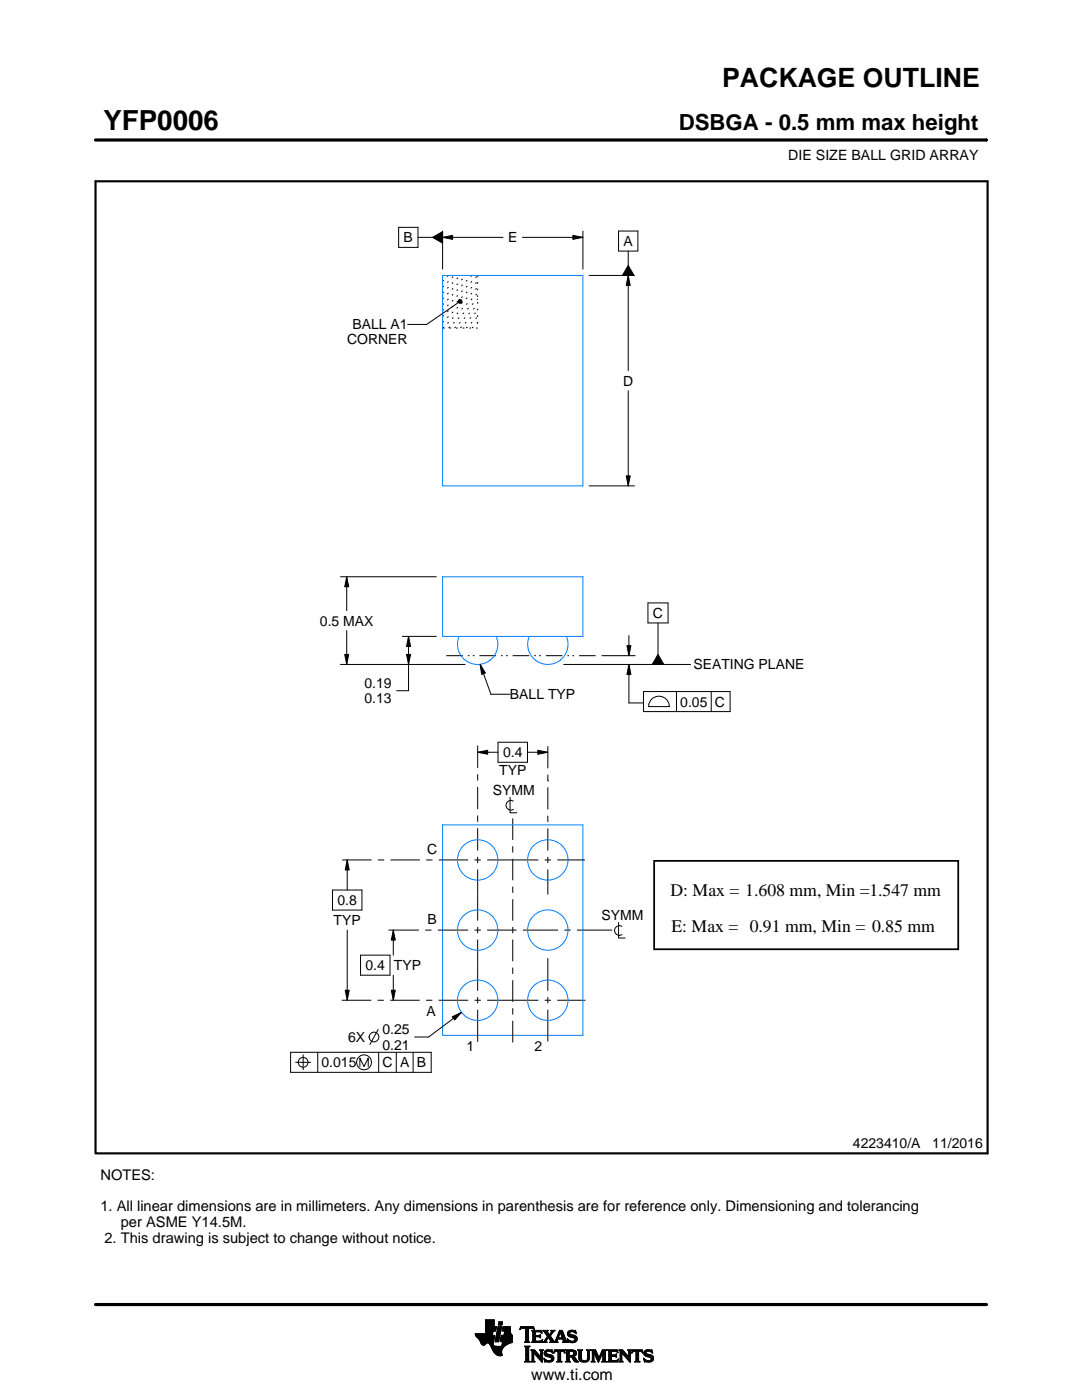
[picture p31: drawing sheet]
<svg xmlns="http://www.w3.org/2000/svg" width="216mm" height="279mm" viewBox="0 0 216 279" stroke-linecap="round" stroke-linejoin="round" font-family="sans-serif">
<defs><g id="words">
<text font-size="5.5" x="20.6" y="26">YFP0006</text>
<text font-size="5.3" x="144.1" y="17.4">PACKAGE OUTLINE</text>
<text font-size="4.4" x="135.4" y="26">DSBGA - 0.5 mm max height</text>
<g font-size="3.5">
<text x="133.8" y="178.9">D: Max = 1.608 mm, Min =1.547 mm</text>
<text x="134" y="185.9">E: Max = 0.91 mm, Min = 0.85 mm</text>
</g>
<text font-size="3.2" x="106" y="275.3">www.ti.com</text>
<g font-size="2.9">
<text x="20" y="235.5">NOTES:</text>
<text x="20" y="241.8">1. All linear dimensions are in millimeters. Any dimensions in parenthesis are for reference only. Dimensioning and tolerancing</text>
<text x="24.1" y="244.9">per ASME Y14.5M.</text>
<text x="20.8" y="248.1">2. This drawing is subject to change without notice.</text>
</g>
<g font-size="2.8">
<text x="157.3" y="32">DIE SIZE BALL GRID ARRAY</text>
<text x="80.5" y="48.4">B</text>
<text x="101.4" y="48.4">E</text>
<text x="124.4" y="49.1">A</text>
<text x="70.3" y="65.7">BALL A1</text>
<text x="69.3" y="68.7">CORNER</text>
<text x="124.3" y="77">D</text>
<text x="63.8" y="124.9">0.5 MAX</text>
<text x="130.3" y="123.3">C</text>
<text x="72.7" y="137.3">0.19</text>
<text x="138.4" y="133.5">SEATING PLANE</text>
<text x="72.7" y="140.3">0.13</text>
<text x="101.8" y="139.6">BALL TYP</text>
<text x="135.7" y="141">0.05 C</text>
<text x="99.6" y="154.6">TYP</text>
<text x="100.4" y="151.1">0.4</text>
<text x="98.3" y="158.7">SYMM</text>
<text x="85.2" y="170.4">C</text>
<text x="66.6" y="184.6">TYP</text>
<text x="67.3" y="180.6">0.8</text>
<text x="85.3" y="184.5">B</text>
<text x="120" y="183.7">SYMM</text>
<text x="72.9" y="193.6">0.4 TYP</text>
<text x="85.1" y="202.7">A</text>
<text x="69.4" y="208">6X</text>
<text x="76.3" y="206.5">0.25</text>
<text x="76.3" y="209.5">0.21</text>
<text x="93.1" y="209.8">1</text>
<text x="106.7" y="209.8">2</text>
<text x="64.2" y="213">0.015</text>
<text x="76.3" y="213">C A B</text>
<text x="170.2" y="229.2">4223410/A</text>
<text x="186" y="229.2">11/2016</text>
</g>
</g></defs>
<g fill="none" stroke="#000" stroke-width=".2">
<path d="M19.1 27.9h177.7M196.8 27.7v.5M79.5 45.4h3.9v4h-3.9zM83.4 47.4h2.9M86.3 47.4l2-1.2v2.3zM88.3 47.4l2-.4v.8zM88.3 46.1v7.6M88.3 47.4h12.1M91.4 60l.3-.2h.3l.2 .4-.2 .3h-.3l-.3-.2zM104.2 47.4h12.1M114.3 47l2 .4-2 .4zM116.3 46.1v7.6"/>
<path d="M117.6 55h9M123.4 46.1h3.9v4h-3.9zM125.4 55l.4 2h-.8zM125.4 50.1v2.9M125.4 55v19M125.4 53l1.1 2h-2.3zM91.5 60.4l-6.4 4.3h-3.8M125.4 78v19M117.6 97h9M125 95h.8l-.4 2zM67.9 115.1h19.2M69.2 115.1l.4 2h-.8z"/>
<path d="M69.2 115.1v6.8M67.9 132.6h24.9M68.8 130.6h.8l-.4 2zM69.2 125.9v6.7M80.3 127h6.8M81.1 130.6h.8l-.4 2zM81.5 127l.4 2h-.8zM81.5 127v10.8h-2.4M95.8 132.6l1.1 1.7-.8 .3zM95.8 132.6l2.2 6h3.8M112.5 132.6h25.3M120.1 130.9h6.6"/>
<path d="M125.1 128.9h.8l-.4 2zM125.5 132.6l.4 2h-.8zM125.5 132.6v7.7h2.8M125.5 126.9v4M128.4 138h17.3v4h-17.3zM129.3 120.3h4v4h-4zM129.8 139.8a2.08 2.08 0 0 1 2.3-.8 2.08 2.08 0 0 1 1.5 2h-4.2l.1-.6zM131.3 124.3v6.3M131.3 130.6l1.2 2h-2.4zM135 138v4M141.9 138v4M95.3 150.1l2-.4v.8z"/>
<path d="M95.3 148.8v4.5M95.3 154.5v1.3M95.3 157v4.5M95.3 150.1h4.1M99.4 148.1h5.9v4h-5.9zM101.8 159.1v3.1h1.3M102.4 159.9a.98 .98 0 0 0-1.5 .8 .98 .98 0 0 0 1.5 .8M105.3 150.1h4M107.3 149.7l2 .4-2 .4zM109.3 155.9h.1M109.3 148.9v4.4M109.3 154.6v1.3"/>
<path d="M109.3 157.1v4.4M66.3 177.6h5.9v4h-5.9zM68.3 171.6h5.8M69.3 171.6l.4 2h-.8zM69.3 171.6v6M75.4 171.6h1.3M77.9 171.6h5.9M85 171.6h1.3M87.6 171.6h5.8M94.7 171.6h1.2M95.3 162.8v1.2M95.3 165.3v4.4"/>
<path d="M95.3 171v1.2M95.3 173.5v10.2M97.2 171.6h5M102.3 163.3v4.3M102.3 168.9v1.2M102.3 171.4v4.3M102.3 176.9v1.3M102.3 179.5v4.2M102.3 171.6h5.1M108.7 171.6h1.2M109.3 162.8v1.3M109.3 165.3v4.4"/>
<path d="M109.3 171v1.2M109.3 173.5v5M111.2 171.6h5.5M68.2 199.6h5.9M68.9 197.6h.8l-.4 2zM69.3 185.6v14M71.9 190.6h5.9v4h-5.9zM75.3 199.6h1.3M77.5 185.6h6.1M77.9 199.6h5.9M78.1 197.6h.8l-.4 2zM78.5 185.6l.4 2h-.8z"/>
<path d="M78.5 185.6v5M78.5 194.6v5M84.8 185.6h1.3M85 199.6h1.3M87.4 185.6h6M87.5 199.6h5.9M94.7 199.6h1.2M94.7 185.6h1.2M95.3 185v1.2M95.3 187.5v10.2M95.3 199v1.2M97.2 185.6h5.9"/>
<path d="M97.2 199.6h10.2M102.3 185v1.2M102.3 187.5v4.3M102.3 193.1v1.3M102.3 195.6v4.3M104.3 185.6h7.1M108.7 199.6h1.2M109.3 191.2v6.5M109.3 199v1.2M111.2 199.6h5.6M112.6 185.6h1.3M115.1 185.6h7.1"/>
<path d="M123.4 184.1v3.1h1.4M124.1 184.9a.98 .98 0 0 0-1.5 .8 .98 .98 0 0 0 1.5 .8M58 210h28v4h-28zM59 212h3M60.5 210.5v3M63.4 210v4M71.8 212.8v-1.6l.8 1.6 .9-1.6v1.6M75.5 205.5l-1.7 3M75.6 210v4M79.1 210v4M82.4 210v4M90.3 202.9l1.8-.9-1.4 1.6z"/>
<path d="M92.1 202l-6.6 5h-2.8M95.3 201.5v6.4M102.3 201.2v1.3M102.3 203.7v4.4M109.3 201.5v6.4M94.8 266.2h3.5M94.8 266.3h3.5M94.9 266.4h3.3M94.9 266.5h3.8l-.2 1.2M94.9 266.5h3.8M95 266.6h3.7M95 266.7h3.7"/>
<path d="M95.1 266.8h3.6M95.2 266.9h3.4M95.3 267h3.3M95.4 267.1h3.2M95.5 267.2h3.1M95.6 267.3h3M95.7 267.4h2.8M95.7 267.5h2.8M95.8 267.6h2.7M95.8 267.7h2.7M95.9 267.8h2.6M95.9 267.9h2.5"/>
<path d="M95.9 268h2.5M96 268h1.1M96 268.1h1M96.1 268.2h.8M96.1 268.3h.7M96.2 268.4h.6M96.3 268.4h.4M96.9 266.1h1.4M96.9 266h1.4M96.9 265.9h1.4M96.9 265.8h1.5M96.9 265.7h1.5"/>
<path d="M96.9 264.7l2.2 .1-.2 .9h-.5l-.2 .8M96.9 265.6h2M96.9 265.5h2M96.9 265.4h2M96.9 265.3h2.1M96.9 265.2h2.1M96.9 265.1h2.1M96.9 265h2.1M96.9 264.9h2.1M96.9 264.8h2.2M96.9 264.6h1.7M96.9 264.5h1.7"/>
<path d="M96.9 264.4h1.7M96.9 264.3h1.7M96.9 264.2h1.7M96.9 264.1h1.7M96.9 264h1.7M96.9 263.9h1.7M96.9 263.8h1.7M96.9 263.7h1.7M96.9 263.6h1.7M96.9 263.5h1.7M96.9 263.4h1.7M97.5 268h.9"/>
<path d="M97.6 268.1h.8M97.7 268.2h.7M97.7 268.3h.7M97.8 268.4h.6M97.9 268.5h.6M97.9 268.6h.7M98 268.7h1.1M98 268.8h2.6M98 268.8h2.5M98.1 268.9h2.3M98.1 269h2.3M98.1 269.1h2.2"/>
<path d="M98.2 269.2h2.1M98.2 269.2h2M98.2 269.3h2M98.3 269.4h1.9M98.3 269.5h1.8M98.4 269.6h1.7M98.4 268v.4l.3 .2 2 .1M98.5 269.7h1.6M98.5 267.7l-.1 .3M98.5 269.8h1.6M98.6 269.9h1.5M98.6 264.8v-1.4h-1.7v2.8h-2.1l.1 .3 .7 .8 .7 1.1 .3 .1 .6-.5 .4 .1 1 1.8 .8 .6h.8l-.1-1 .8-1"/>
<path d="M98.6 270h1.5M98.7 270h1.4M98.8 270.1h1.3M98.8 267.7h.7M98.8 267.6h.7M98.8 267.5h.7M98.9 270.2h1.2M98.9 267.4h.7M98.9 267.3h.7M98.9 267.2h.7M98.9 267.1h.7M98.9 267h.7"/>
<path d="M98.9 270.3h1.3M99 266.9h.6M99 266.9h.7M99 266.8h.7M99 266.7h.7M99 266.6h.7M99 266.5h.7M99.1 270.4h1.1M99.1 266.4h.7M99.1 266.3h.7M99.1 266.2h.7M99.1 266.1h.7"/>
<path d="M99.1 266h.7M99.2 265.9h.7M99.2 265.8h.7M99.2 270.4h1M99.2 265.7h.7M99.2 265.6h.7M99.2 265.5h.7M99.3 265.4h.6M99.3 265.4h.7M99.3 265.3h.7M99.3 265.2h.7M99.3 265.1h.7"/>
<path d="M99.3 265h.7M99.4 270.5h.8M99.4 264.9h.7M99.4 264.8h.7M99.4 264.8h.7l-.6 3h-.7zM99.4 264.5l.2-.7h.7l-.2 .7h-.7M99.5 264.4h.6M99.5 264.3h.7M99.5 264.2h.7M99.5 264.1h.7M99.5 264h.7M99.5 263.9h.7"/>
<path d="M99.6 263.8h.7M99.8 270.6h.1M99.8 267.7h2.4M99.8 267.6h2.4M99.8 267.5h2.4M99.9 267.4h2.3M99.9 267.3h2.3M99.9 267.2h2.3M99.9 267.1h2.3M99.9 267h2.3M99.9 266.9h2.3M100 266.9h2.2"/>
<path d="M100 266.8h2.2M100 266.7h2.2M100 266.6h2.2M100 266.5h2.2M100.1 268.6h.7M100.2 268.5h.7M100.2 268.4h.8M100.2 268.4h.9M100.2 268.3h1M100.2 268.2h1.2M100.2 265.6h1.6M100.2 268.1h1.4"/>
<path d="M100.2 265.5h1.6M100.2 268h1.6M100.3 265.4h1.5M100.3 268h1.7M100.3 267.9h1.9M100.3 265.3h1.5M100.3 267.8h1.9M100.3 265.2h1.5M100.3 265.1h1.5M100.3 265h1.5M100.4 264.9h1.4M100.4 264.8h1.4"/>
<path d="M100.6 266.5l.1-.8h-.5l.2-.9h1.4l.1 1.1 .3 .6v1.4l-1.3 .6M100.6 266.4h1.5M100.6 266.3h1.4M100.6 266.2h1.4M100.6 266.1h1.3M100.7 266h1.2M100.7 265.9h1.2M100.7 265.8h1.1M100.7 265.7h1.1M102.2 266.5h-2.2l-.2 1.1 .5 .2-.2 .9M103.7 265.3h.1M103.8 265.2h.2"/>
<path d="M103.8 265h2.8M103.8 264.9h2.7M103.9 264.8h2.6M104.7 267.8h1M104.7 271.8h1.1M104.7 268.7h1M104.8 267.7h.7M104.8 271.7h.8M104.9 265.2h.6M104.9 268.9h.6M104.9 267.6h.6M104.9 267.5l-.2 .3"/>
<path d="M104.9 267.5h.6M104.9 267.4h.6M104.9 267.3h.6M104.9 267.2h.6M104.9 267.1h.6M104.9 267h.6M104.9 266.8h.6M104.9 266.7h.6M104.9 266.6h.6M104.9 266.5h.6M104.9 266.4h.6M104.9 266.3h.6"/>
<path d="M104.9 266.2h.6M104.9 266.1h.6M104.9 265.9h.6M104.9 265.8h.6M104.9 265.7h.6M104.9 265.6h.6M104.9 265.5h.6M104.9 265.4h.6M104.9 265.3h.6M104.9 271.5h.6M104.9 269h.6M104.9 271.4h.6"/>
<path d="M104.9 271.4v-2.4l-.2-.4h1.1l-.3 .4v2.4M104.9 271.4l-.2 .4h1.1l-.3-.4M104.9 271.3h.6M104.9 271.2h.6M104.9 271.1h.6M104.9 271h.6M104.9 270.9h.6M104.9 270.8h.6M104.9 270.6h.6M104.9 270.5h.6M104.9 270.4h.6M104.9 270.3h.6"/>
<path d="M104.9 270.2h.6M104.9 270.1h.6M104.9 270h.6M104.9 269.9h.6M104.9 269.8h.6M104.9 269.6h.6M104.9 269.5h.6M104.9 269.4h.6M104.9 269.3h.6M104.9 269.2h.6M104.9 269.1h.6M105.5 267.5l.2 .3"/>
<path d="M105.5 267.5v-2.3l.7-.1 .4 .3-.1-.6h-2.6l-.1 .6 .4-.3 .7 .1v2.3M105.7 267.8h-1M105.9 271.8h.8M105.9 269.4h.8M106.1 269.5h.7M106.1 267.8h2M106.1 271.7h.5M106.2 269.6h.7M106.2 271.5h.3M106.2 265.6h1.8M106.2 269.8h.8M106.2 271.4h.3"/>
<path d="M106.2 271.4l-.3 .4h.8l-.2-.4M106.2 271.3h.3M106.2 271.2h.3M106.2 271.1h.3M106.2 271h.3M106.2 270.9h.3M106.2 270.8h.3M106.2 270.6h.3M106.2 270.5h.3M106.2 270.4h.3M106.2 270.3h.3M106.2 270.2h.3"/>
<path d="M106.2 270.1h.3M106.2 270h1M106.2 269.9h.9M106.2 269.8v1.6M106.2 269.8l-.3-.4h.8l1.2 1.4M106.3 267.7h1.8M106.3 265.7h1.8M106.3 267.6h.6M106.3 265.8h.6M106.3 267.5l-.2 .3M106.3 267.5h.5M106.3 267.4h.5"/>
<path d="M106.3 267.3h.5M106.3 267.2h.5M106.3 267.1h.5M106.3 267h.5M106.3 266.8h.5M106.3 266.7h1.6M106.3 266.6h1.6M106.3 266.5h.5M106.3 266.4h.5M106.3 266.3h.5M106.3 266.2h.5M106.3 266.1h.5"/>
<path d="M106.3 265.9h.5M106.4 265.2h.2M106.5 270h.1M106.5 270v1.4M106.5 265.3h.1M106.6 270.1h.7M106.7 270.2h.7M106.8 270.3h.7M106.8 265.9l.2-.1h.6l.6 .2-.2-.5h-1.9l.2 .3v1.7M106.8 265.9v.6h.8l.3-.2v.7M106.9 270.4h.7M107 270.5h.7"/>
<path d="M107.1 270.6h.7M107.2 270.8h1M107.3 270.9h.9M107.4 271h.8M107.5 271.1h.7M107.6 271.2h.6M107.6 266.5h.3M107.7 271.3h.5M107.7 269.4h.7M107.7 266.8h.2M107.7 267.6h.5M107.8 266.4h.1"/>
<path d="M107.8 271.4h.4M107.8 267h.1M107.8 265.8h.3M107.8 269.5h.5M107.9 271.5h.3M107.9 269.6h.3M107.9 267l-.3-.2h-.8l.1 .8h.9l.5-.2M107.9 269.8h.3M107.9 270.6h.3M107.9 270.5h.3M107.9 270.4h.3M107.9 270.3h.3"/>
<path d="M107.9 270.2h.3M107.9 270.1h.3M107.9 270h.3M107.9 269.9h.3M107.9 269.8v1M107.9 269.8l-.2-.4h.7l-.2 .4M108 271.7h.2M108 265.9h.1M108 267.5h.2M108.1 271.8h.1M108.1 266.1h.1M108.2 267.4h.1"/>
<path d="M108.2 269.8v2.1l-1.7-1.9M108.2 267.8h.9M108.3 267.4l-.2 .5-2-.1M108.3 265.6h1M108.5 267.7h.5M108.5 271.1l.8 .4h.5l.2-.1-.1-.4-1-.4-.3-.3 .1-.7 .7-.2 .6 .1 .2-.1 .1 .6-.9-.3-.3 .1-.1 .3 1.3 .4 .2 .6M108.5 271.1h.1M108.5 265.7h.7M108.5 271.2h.2M108.6 271.3h.2M108.6 270.1h.4M108.6 270h.4"/>
<path d="M108.6 270.2h.6M108.6 267.6h.4M108.6 271.4h.4M108.6 269.9h.4M108.6 270.3h1M108.6 265.8h.7M108.6 271.5h.8M108.6 269.8h.5M108.7 271.7h1.5M108.7 270.4h1.3M108.7 267.5h.3M108.7 271.8h.1"/>
<path d="M108.7 265.9h.6M108.7 269.6h1.5M108.8 267.4h.3M108.8 270.5h1.5M108.8 266.1h.6M108.8 269.5h1.4M108.8 267.3h.4M108.9 266.2h.6M108.9 267.2h.4M108.9 266.3h.6M108.9 270.6h1.5M109 267.1h.3"/>
<path d="M109 266.4h1M109.1 271.8h.9M109.1 269.4h.7M109.1 267h.9M109.1 266.5h.8M109.1 267.8h-.9M109.2 266.8h.8M109.2 266.6h.6M109.2 266.7h.7M109.2 266.7l-.6 .9-.4 .2M109.3 270.8h1.1M109.5 267.1h.6"/>
<path d="M109.6 267.2h.6M109.7 271.5h.7M109.7 267.3h.6M109.7 267.8l.2-.2-.5-.7-.4 .8 .1 .1M109.7 267.8h1.6M109.7 266.3h.4M109.7 267.4h.6M109.8 270.9h.7M109.8 266.2h.3M109.8 266.6l.9 1.2 1-2.3h.5l.8 2.1 .3 .2M109.8 267.5h.6M109.9 266.1h.3"/>
<path d="M109.9 269.8h.4M109.9 267.6h.6M109.9 267.7h.7M109.9 271.4h.5M109.9 265.9h.4M110 271h.5M110 265.6h.7M110 265.9l-.4 .5-.4-.6 .2-.3h-1.1l.9 1.2M110 265.9l.1-.2-.2-.2h.8l-.9 1.1M110 271.3h.5M110 265.8h.4M110 271.1h.5"/>
<path d="M110 271.2h.5M110.1 269.4h.1M110.1 265.7h.4M110.1 269.9h.2M110.2 270h.1M110.5 270h.1M110.5 269.9h.2M110.5 271.1l-.2 .5-.8 .3-.6-.2-.2 .1-.2-.7M110.5 269.8h.3M110.6 269.6h2.1M110.6 269.5h2M110.6 269.4h2"/>
<path d="M110.7 267.7h.5M110.8 267.6h.4M110.9 267.5h.3M110.9 267.4h.3M111 267.3h.3M111 267.2h1.8M111 267.1h1.8M111.1 267h.3M111.1 271.8h1M111.1 266.8h.4M111.2 266.7h.3M111.2 267.5l.1-.2h1l.1 .2"/>
<path d="M111.2 267.5v.3h.1M111.2 266.6h.3M111.3 266.5h.3M111.3 271.7h.6M111.3 266.4h.3M111.3 271.5h.6M111.3 267.8h-1.6M111.3 269.8h.6M111.4 266.3h.3M111.4 271.4h.5M111.4 271.4l-.1-1.7h-.4l-.4 .4 .2-.7h1.9l.1 .7-.3-.4h-.5v1.7M111.4 270.5h.5"/>
<path d="M111.4 270.4h.5M111.4 270.3h.5M111.4 270.2h.5M111.4 270.1h.5M111.4 270h.5M111.4 269.9h.5M111.4 271.4l-.3 .4h1l-.2-.4M111.4 271.3h.5M111.4 271.2h.5M111.4 271.1h.5M111.4 271h.5M111.4 270.9h.5"/>
<path d="M111.4 270.8h.5M111.4 270.6h.5M111.4 266.2h.3M111.4 266.1h.4M111.5 265.9h.9M111.5 265.8h.8M111.6 265.7h.7M111.6 265.6h.6M111.8 265.9l.4 1.1h-.8zM111.9 266.1h.5M111.9 266.2h.5M111.9 266.3h.6"/>
<path d="M112 266.4h.5M112 266.5h.6M112.1 266.6h.5M112.1 266.7h.6M112.1 266.8h.6M112.2 267h.5M112.2 267.8h1.1M112.3 267.3h.6M112.3 267.4h.6M112.4 267.5h.6M112.4 267.5v.3h-.2M112.4 269.8h.3"/>
<path d="M112.4 267.6h.6M112.4 267.7h.7M112.6 269.9h.1M112.6 270h.2M112.8 271.8h1M112.8 269.4h1.6M113 269.5h1.7M113 271.7h.7M113 269.6h1.9M113 271.5h.6M113 269.8h.6M113 271.4h.6"/>
<path d="M113 271.4l-.2 .4h1l-.2-.4M113 271.3h.6M113 271.2h.6M113 271.1h.6M113 271h.6M113 270.9h.6M113 270.8h1.5M113 270.6h1.6M113 270.5h1.8M113 270.4h.6M113 270.3h.6M113 270.2h.6"/>
<path d="M113 270.1h.6M113 270h.6M113 269.9h.6M113 269.8v1.6M113 269.8l-.2-.4h1.4l.6 .2 .2 .3v.4l-.2 .3-.4 .1M113.2 267.3h.2M113.2 267.4h.3M113.2 266.2h.5M113.2 266.3h.6M113.2 266.1h.5M113.3 267.5h.3M113.3 267.8h-1.1"/>
<path d="M113.3 266.4h.9M113.3 265.9h.4M113.3 267.6h.6M113.3 266.5h1.3M113.3 267.7h1.6M113.3 265.8h.5M113.3 267.8h.2M113.4 266.6h1.5M113.4 265.7h1.5M113.4 265.7l.5-.2 .7 .1 .2-.1 .1 .7-.7-.4h-.4l-.1 .3 .1 .2 .9 .2 .4 .3 .1 .5-.3 .5-.6 .2-.7-.2-.2 .1-.2-.7 .9 .5 .5-.1 .1-.3-.2-.3-1.1-.4-.2-.4zM113.5 266.7h1.5M113.5 265.6h1.4"/>
<path d="M113.6 271.4v-.6h.4l.7 1h.8M113.6 269.9l.1-.2 .7 .2v.4l-.4 .2M113.6 269.9v.6M113.7 267.8h1.1M113.8 266.8h1.3M113.8 265.5h.6M114 268h.4M114.1 270.9h.6M114.2 271h.6M114.2 271.1h.7M114.3 271.2h.6M114.3 267h.8"/>
<path d="M114.3 269.8h.7M114.3 270.4h.6M114.4 271.3h.6M114.4 270.7l1.1 1.1M114.4 270.7h.1M114.4 271.4h.7M114.4 269.9h.6M114.4 270.3h.6M114.5 267.6h.5M114.5 270.2h.5M114.5 270h.5M114.5 265.8h.4"/>
<path d="M114.5 270.1h.5M114.5 271.5h.7M114.6 271.7h.7M114.6 267.1h.6M114.6 267.5h.5M114.7 267.2h.5M114.7 267.4h.5M114.7 265.9h.3M114.7 267.3h.5M114.7 271.8h.8M114.8 266.1h.2M114.9 266.2h.1"/>
<path d="M115.3 269.4h.9M115.4 269.5h.7M115.5 269.6h.5M115.5 269.8h.5M115.5 269.8v1.4l.4 .5 .6 .2 .7-.1 .3-.3 .1-.5M115.5 271h.5M115.5 270.9h.5M115.5 270.8h.5M115.5 270.6h.5M115.5 270.5h.5M115.5 270.4h.5M115.5 270.3h.5"/>
<path d="M115.5 270.2h.5M115.5 270.1h.5M115.5 270h.5M115.5 269.9h.5M115.5 269.8l-.2-.4h.9l-.2 .4M115.5 271.1h.5M115.5 271.2h.5M115.5 271.3h.6M115.6 271.4h.6M115.7 271.5h.8M115.8 271.7h1.5M116 271l.2 .4 .5 .2 .4-.2 .2-.4"/>
<path d="M116 269.8v1.2M116 271.8h1.1M116.8 271.5h.6M117 269.4h.8M117.1 271.4h.4M117.2 269.5h.5M117.2 271.3h.4M117.2 269.6h.4M117.2 271.2h.4M117.2 271.1h.4M117.3 269.8h.3M117.3 271h.3"/>
<path d="M117.3 270.9h.3M117.3 270.8h.3M117.3 270.6h.3M117.3 270.5h.3M117.3 270.4h.3M117.3 270.3h.3M117.3 270.2h.3M117.3 270.1h.3M117.3 270h.3M117.3 269.9h.3M117.6 269.8l.2-.4h-.8l.2 .3 .1 1.3M117.6 269.8v1.2"/>
<path d="M118 271.8h.7M118 269.4h.8M118.1 269.5h.8M118.1 271.7h.5M118.2 269.6h.7M118.2 271.5h.3M118.2 269.8h.8M118.2 271.4h.3M118.2 269.8l-.2-.4h.8l.7 1.6 .7-1.6h.9l-.3 .4M118.2 271.4l-.2 .4h.7l-.2-.4M118.2 271.3h.3M118.2 271.2h.3"/>
<path d="M118.2 271.1h.3M118.2 271h.3M118.2 270.9h.3M118.2 270.8h.3M118.2 270.6h.3M118.2 270.5h.3M118.2 270.4h.3M118.2 270.3h.3M118.2 270.2h.3M118.2 270.1h.3M118.2 270h.9M118.2 269.9h.8"/>
<path d="M118.2 269.8v1.6M118.6 270.1h.5M118.6 270.2h.6M118.7 270.3h.5M118.7 270.4h.6M118.8 270.5h.5M118.8 270.6h.6M118.9 270.8h.5M118.9 270.9h.6M119 271h.8M119 271.1h.8M119.1 271.2h.6"/>
<path d="M119.1 271.3h.6M119.2 271.4h.4M119.2 271.5h.4M119.3 271.7h.2M119.3 271.8h.2M119.6 270.9h.3M119.6 270.8h.3M119.7 270.6h.3M119.7 270.5h.3M119.8 270.4h.3M119.8 270.3h.3M119.9 270.2h.3"/>
<path d="M119.9 270.1h.3M120 270h.8M120 269.9h.8M120 269.8h.8M120.1 271.8h1M120.1 269.6h.7M120.1 269.5h.8M120.2 269.4h.9M120.2 271.7h.7M120.3 271.5h.5M120.3 271.4h.5M120.3 271.4l-.2 .4h1l-.3-.4"/>
<path d="M120.3 271.4v-1.5l-.9 2-.9-2v1.5M120.3 271.3h.5M120.3 271.2h.5M120.3 271.1h.5M120.3 271h.5M120.3 270.9h.5M120.3 270.8h.5M120.3 270.6h.5M120.3 270.5h.5M120.3 270.4h.5M120.3 270.3h.5M120.3 270.2h.5"/>
<path d="M120.3 270.1h.5M120.8 269.8v1.6M121.2 271.8h2M121.2 269.4h1.9M121.4 269.5h1.8M121.4 271.7h1.9M121.5 269.6h1.7M121.5 271.5h1.8M121.5 269.8h.5M121.5 271.4h.5M121.5 269.8l-.3-.4h1.9l.2 .6M121.5 269.9h.5"/>
<path d="M121.5 269.8v1.6M121.5 271.3h.5M121.5 271.2h.5M121.5 271.1h.5M121.5 271h.5M121.5 270.9h.5M121.5 270.8h.5M121.5 270.6h1.5M121.5 270.5h1.5M121.5 270.4h1.5M121.5 270.3h.5M121.5 270.2h.5"/>
<path d="M121.5 270.1h.5M121.5 270h.5M122.6 270.4l.4-.2v.7l-.2-.2h-.8v.7l.2 .1M122.9 270.8h.1M122.9 270.3h.1M123 269.8h.3M123.1 271.4h.3M123.2 269.9h.1M123.3 270h.1M123.3 270l-.4-.3h-.8l-.1 .7M123.3 271.3h.1M123.4 271.2h.1"/>
<path d="M123.4 271.2l-.2 .6h-2l.3-.4M123.4 271.2l-.3 .3h-.4M123.5 271.8h.8M123.5 269.4h.7M123.6 269.5h.7M123.7 271.7h.5M123.7 269.6h.7M123.7 271.5h.4M123.7 269.8h.8M123.7 271.4h.4M123.7 271.4l-.2 .4h.8l-.2-.4M123.7 271.3h.4"/>
<path d="M123.7 271.2h.4M123.7 271.1h.4M123.7 271h.4M123.7 270.9h.4M123.7 270.8h.4M123.7 270.6h.4M123.7 270.5h.4M123.7 270.4h.4M123.7 270.3h.4M123.7 270.2h.4M123.7 270.1h.4M123.7 270h1"/>
<path d="M123.7 269.9h.9M123.7 269.8v1.6M123.7 269.8l-.2-.4h.7l1.2 1.4 .1-1M124.1 270v1.4M124.1 270h.1M124.2 270.1h.6M124.2 270.2h.7M124.3 270.3h.7M124.4 270.4h.7M124.5 270.5h.7M124.6 270.6h.7M124.7 270.8h1.1"/>
<path d="M124.8 270.9h1M124.9 271h.9M125 271.1h.8M125.1 271.2h.7M125.2 271.3h.6M125.2 269.4h.8M125.3 271.4h.5M125.4 269.5h.5M125.4 271.5h.4M125.4 269.6h.4M125.5 269.8h.3M125.5 269.8l-.3-.4h.8l-.2 .4"/>
<path d="M125.5 270.4h.3M125.5 270.3h.3M125.5 270.2h.3M125.5 270.1h.3M125.5 270h.3M125.5 269.9h.3M125.5 270.6h.3M125.5 270.5h.3M125.5 271.7h.3M125.6 271.8h.2M125.8 269.8v2.1l-1.7-1.9M126 270h.1"/>
<path d="M126.1 269.9h.1M126.1 269.8h.3M126.1 269.6h2.1M126.2 269.5h2M126.2 269.4h2M126.6 271.8h1.1M126.9 271.7h.6M126.9 271.5h.5M126.9 269.8h.5M126.9 271.4h.5M126.9 271.4v-1.7h-.5l-.3 .4 .1-.7h1.9l.2 .7-.4-.4h-.5v1.7M126.9 270.5h.5"/>
<path d="M126.9 270.4h.5M126.9 270.3h.5M126.9 270.2h.5M126.9 270.1h.5M126.9 270h.5M126.9 269.9h.5M126.9 271.4l-.3 .4h1.1l-.3-.4M126.9 271.3h.5M126.9 271.2h.5M126.9 271.1h.5M126.9 271h.5M126.9 270.9h.5"/>
<path d="M126.9 270.8h.5M126.9 270.6h.5M128 269.8h.3M128.1 269.9h.2M128.2 270h.1M128.4 271.1h.1M128.4 271.2h.2M128.5 271.3h.2M128.5 270.1h.4M128.5 270h.4M128.5 270.2h.6M128.5 271.4h.4"/>
<path d="M128.5 269.9h.4M128.5 270.3h1M128.5 271.5h.8M128.5 269.8h.5M128.6 271.7h1.5M128.6 270.4h1.3M128.6 271.8h.1M128.6 269.6h1.5M128.7 270.5h1.5M128.7 269.5h1.4M128.8 270.6h1.5M128.9 271.8h1"/>
<path d="M129 269.4h.7M129.1 270.8l-.6-.4 .1-.7 .5-.3 .8 .1 .2-.1 .1 .7-.8-.4-.4 .1-.1 .2 1.3 .5 .2 .6M129.1 270.8l.7 .2v.4l-.6 .1-.8-.4M129.2 270.8h1.1M129.6 271.5h.7M129.6 270.9h.8M129.8 269.8h.4M129.8 271.4h.5M129.9 271h.5M129.9 271.3h.5M129.9 271.1h.5M129.9 271.2h.5"/>
<path d="M129.9 269.4h.2M130 269.9h.2M130.1 270h.1M130.4 271.1l-.3 .5-.7 .3-.6-.2-.2 .1-.2-.7"/>
<circle cx="60.5" cy="212" r=".99"/>
<circle cx="72.6" cy="212" r="1.49"/>
<circle cx="74.6" cy="207" r=".98"/>
</g>
<g fill="#000">
<path d="M86.3 47.4l2-1.2v2.3zM88.3 47.4l2-.4v.8zM114.3 47l2 .4-2 .4zM125.4 55l.4 2h-.8zM125.4 53l1.1 2h-2.3zM91.4 60l.3-.2h.3l.2 .4-.2 .3h-.3l-.3-.2zM125 95h.8l-.4 2zM69.2 115.1l.4 2h-.8zM68.8 130.6h.8l-.4 2zM81.5 127l.4 2h-.8zM81.1 130.6h.8l-.4 2zM95.8 132.6l1.1 1.7-.8 .3z"/>
<path d="M125.1 128.9h.8l-.4 2zM125.5 132.6l.4 2h-.8zM131.3 130.6l1.2 2h-2.4zM95.3 150.1l2-.4v.8zM107.3 149.7l2 .4-2 .4zM69.3 171.6l.4 2h-.8zM68.9 197.6h.8l-.4 2zM78.1 197.6h.8l-.4 2zM78.5 185.6l.4 2h-.8zM90.3 202.9l1.8-.9-1.4 1.6z"/>
</g>
<path d="M19.1 36.2h178v194h-178z" fill="none" stroke="#000" stroke-width=".43"/>
<path d="M19 27.9h177.8M19 260.3h177.8" fill="none" stroke="#000" stroke-width=".63"/>
<g fill="none" stroke="#000" stroke-width=".2" stroke-dasharray=".3 1" stroke-linecap="butt">
<path d="M88.3 56.1l1.2-1.1M88.3 57.3l2.4-2.3M88.3 58.5l3.5-3.5M88.3 59.7l4.7-4.7M95.3 55v10.5M88.3 60.8l5.9-5.8M88.3 62l7-7M88.3 63.2l7-7M88.3 64.3l7-7M88.3 65.5l7-7M89.5 65.5l5.8-5.8M90.7 65.5l4.6-4.7"/>
<path d="M91.9 65.5l3.4-3.5M93 65.5l2.3-2.3M94.2 65.5l1.1-1.1M95.3 65.5h-7"/>
</g>
<g fill="none" stroke="#0080ff" stroke-width=".2">
<path d="M88.3 55h28v42h-28zM88.3 115.1h28v11.9h-28zM91.6 127a4 4 0 0 0 3.7 5.6 4 4 0 0 0 3.7-5.6M105.6 127a4 4 0 0 0 3.7 5.6 4 4 0 0 0 3.7-5.6M88.3 164.6h28v42h-28z"/>
<circle cx="95.3" cy="171.6" r="4"/>
<circle cx="109.3" cy="171.6" r="4"/>
<circle cx="95.3" cy="199.6" r="4"/>
<circle cx="95.3" cy="185.6" r="4"/>
<circle cx="109.3" cy="199.6" r="4"/>
<circle cx="109.3" cy="185.6" r="4"/>
</g>
<path d="M118.9 130.9h-30.2" fill="none" stroke="#000" stroke-width=".2" stroke-dasharray="3.3 1 .3 .7 .3 1" stroke-linecap="butt"/>
<path d="M130.5 171.8h60.7v17.6h-60.7z" fill="none" stroke="#000" stroke-width=".35"/>
<use href="#words"/>
</svg>
